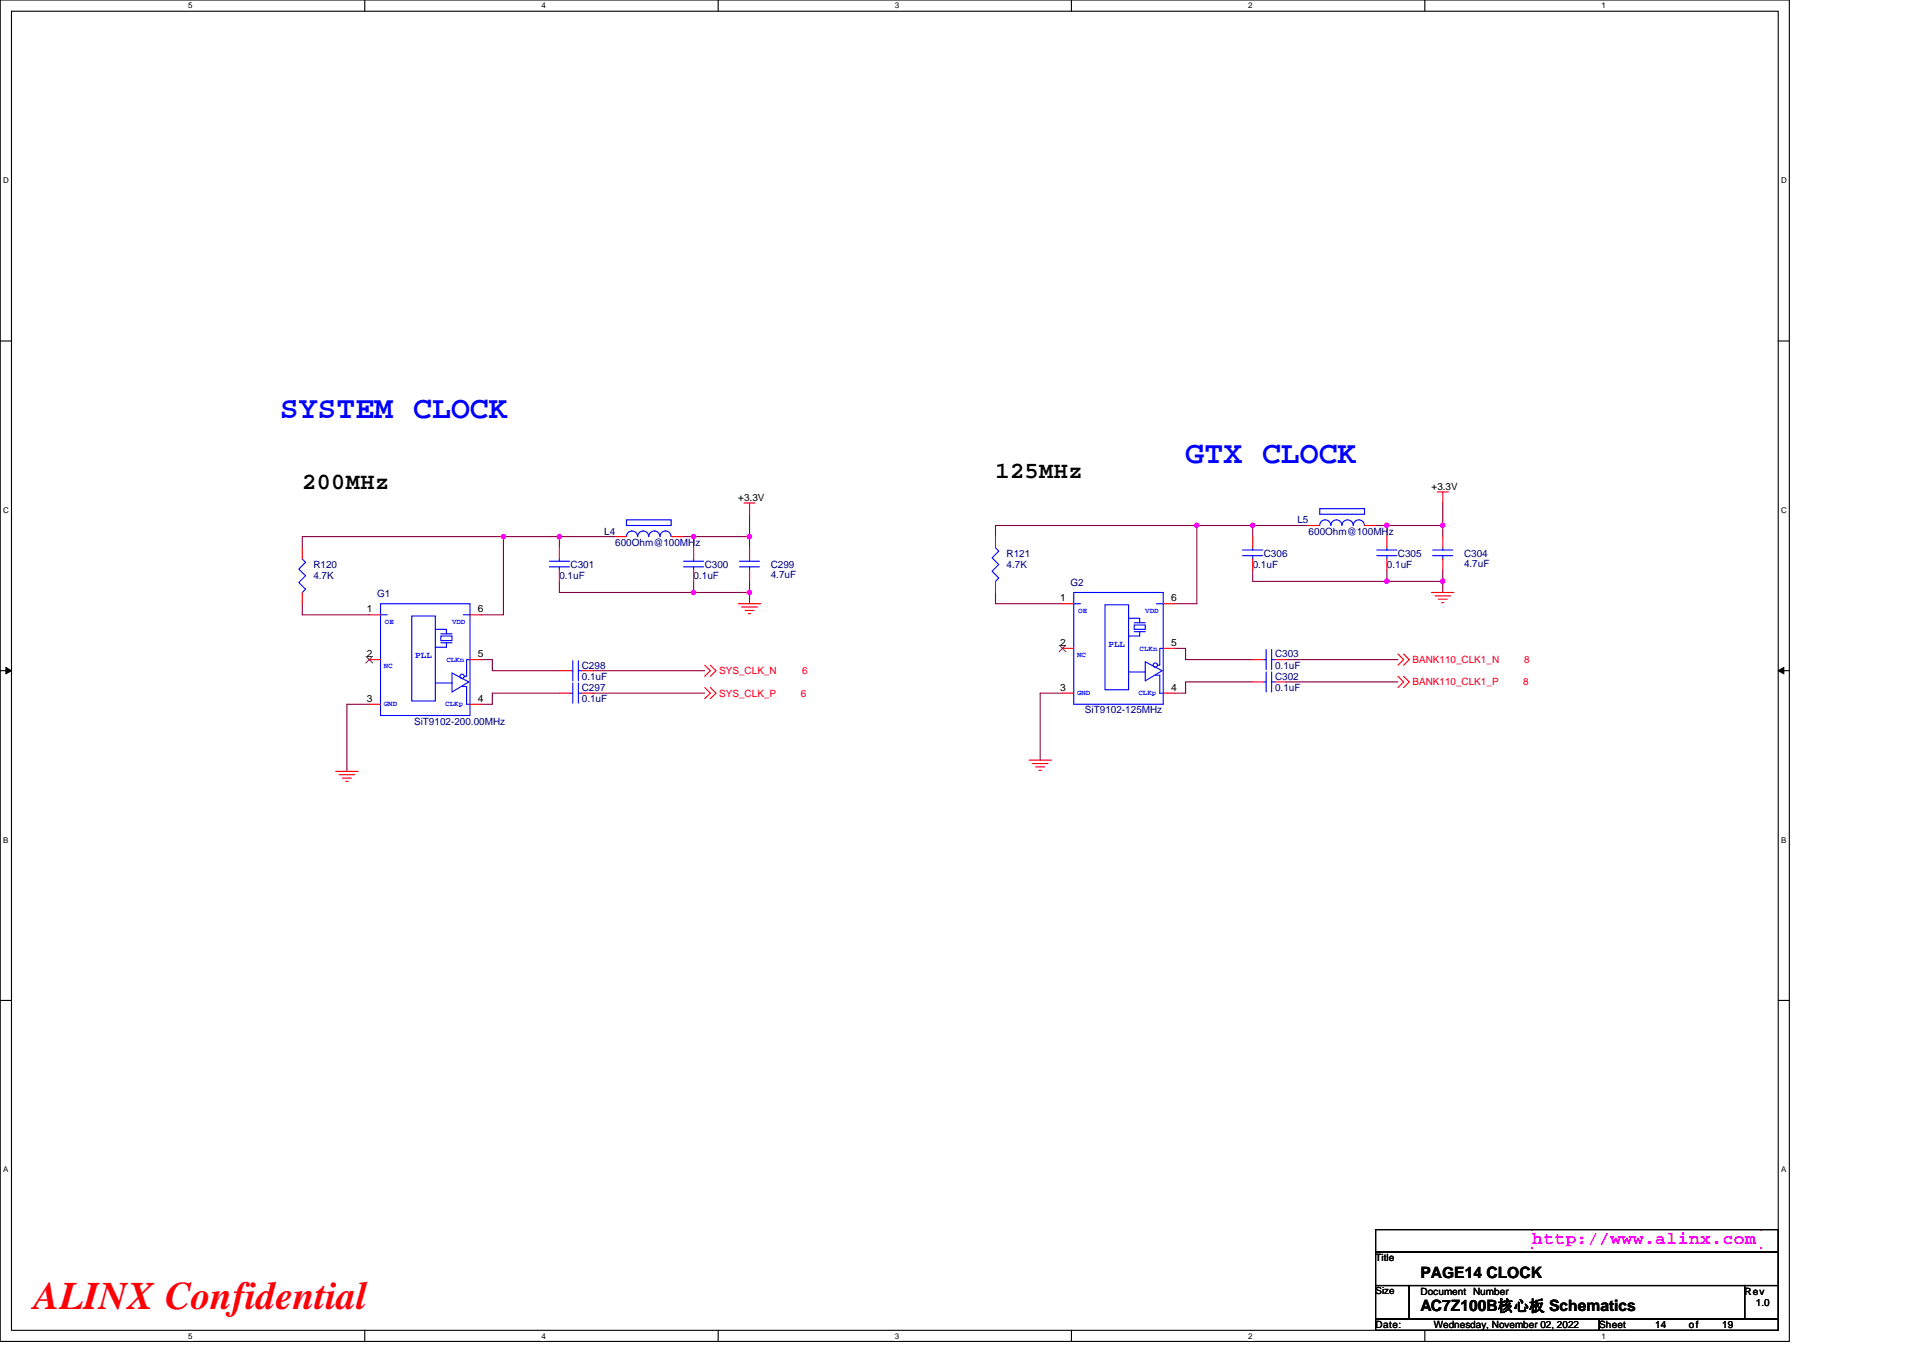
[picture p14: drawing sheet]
<svg xmlns="http://www.w3.org/2000/svg" width="297mm" height="210mm" viewBox="0 0 297 210" stroke-linecap="round" stroke-linejoin="round" font-family="sans-serif">
<defs><g id="words">
<text font-size="6" fill="#f00" x="5.2" y="202.3">ALINX Confidential</text>
<g font-size="4.9" fill="#00f">
<text x="43.2" y="64.6">SYSTEM CLOCK</text>
<text x="183.1" y="71.5">GTX CLOCK</text>
</g>
<g font-size="3.6">
<text x="46.7" y="75.6">200MHz</text>
<text x="153.8" y="73.9">125MHz</text>
</g>
<text font-size="2.8" fill="#f0f" x="236.7" y="192.3">http://www.alinx.com</text>
<g font-size="2.4">
<text x="219.4" y="197.4">PAGE14 CLOCK</text>
<text x="219.4" y="202.6">AC7Z100B核心板 Schematics</text>
</g>
<g font-size="1.5">
<text x="114" y="77.4">+3.3V</text>
<text x="221.1" y="75.7">+3.3V</text>
<text x="56.7" y="94.6">1</text>
<text x="73.8" y="94.6">6</text>
<text x="163.8" y="92.9">1</text>
<text x="180.9" y="92.9">6</text>
<text x="56.7" y="101.6">2</text>
<text x="73.8" y="101.6">5</text>
<text x="163.8" y="99.8">2</text>
<text x="180.9" y="99.8">5</text>
<text x="163.8" y="106.7">3</text>
<text x="180.9" y="106.7">4</text>
<text x="56.7" y="108.5">3</text>
<text x="73.8" y="108.5">4</text>
<text x="212.5" y="194.9">Title</text>
<text x="212.5" y="200">Size</text>
<text x="219.4" y="200">Document Number</text>
<text x="269.5" y="200">Rev</text>
<text x="271.2" y="201.8">1.0</text>
<text x="212.5" y="205.2">Date:</text>
<text x="221.5" y="205.2">Wednesday, November 02, 2022</text>
<text x="247" y="205.2">Sheet</text>
<text x="255.7" y="205.2">14</text>
<text x="260.9" y="205.2">of</text>
<text x="266" y="205.2">19</text>
</g>
<g font-size="1.5" fill="#000080">
<text x="93.3" y="82.6">L4</text>
<text x="200.4" y="80.9">L5</text>
<text x="202.1" y="82.6">600Ohm@100MHz</text>
<text x="48.4" y="87.8">R120</text>
<text x="48.4" y="89.5">4.7K</text>
<text x="86.4" y="89.5">0.1uF</text>
<text x="88.1" y="87.8">C301</text>
<text x="95" y="84.3">600Ohm@100MHz</text>
<text x="107.1" y="89.5">0.1uF</text>
<text x="108.9" y="87.8">C300</text>
<text x="119.1" y="87.8">C299</text>
<text x="119.1" y="89.3">4.7uF</text>
<text x="155.5" y="86">R121</text>
<text x="155.5" y="87.8">4.7K</text>
<text x="193.5" y="87.8">0.1uF</text>
<text x="195.2" y="86">C306</text>
<text x="214.2" y="87.8">0.1uF</text>
<text x="215.9" y="86">C305</text>
<text x="226.1" y="86">C304</text>
<text x="226.1" y="87.6">4.7uF</text>
<text x="58.2" y="92.3">G1</text>
<text x="165.4" y="90.5">G2</text>
<text x="197" y="101.6">C303</text>
<text x="89.9" y="106.8">C297</text>
<text x="89.9" y="103.3">C298</text>
<text x="89.9" y="105">0.1uF</text>
<text x="197" y="103.3">0.1uF</text>
<text x="197" y="105">C302</text>
<text x="197" y="106.8">0.1uF</text>
<text x="64" y="112">SiT9102-200.00MHz</text>
<text x="89.9" y="108.5">0.1uF</text>
<text x="167.6" y="110.2">SiT9102-125MHz</text>
</g>
<g font-size="1.5" fill="#f00">
<text x="111.1" y="104.2">SYS_CLK_N</text>
<text x="111.1" y="107.6">SYS_CLK_P</text>
<text x="123.7" y="107.6">6</text>
<text x="123.9" y="104.2">6</text>
<text x="218.2" y="105.9">BANK110_CLK1_P</text>
<text x="218.2" y="102.4">BANK110_CLK1_N</text>
<text x="235.3" y="105.9">8</text>
<text x="235.5" y="102.4">8</text>
</g>
<g font-size="1.4" fill="#00f">
<text x="64.1" y="101.7">PLL</text>
<text x="171.2" y="100">PLL</text>
</g>
<g font-size="1.2">
<text x="29.1" y="1.3">5</text>
<text x="83.6" y="1.3">4</text>
<text x="138.2" y="1.3">3</text>
<text x="192.8" y="1.3">2</text>
<text x="247.4" y="1.3">1</text>
<text x=".5" y="28.3">D</text>
<text x="275.1" y="28.3">D</text>
<text x=".5" y="79.2">C</text>
<text x="275.1" y="79.2">C</text>
<text x=".5" y="130.2">B</text>
<text x="275.1" y="130.2">B</text>
<text x=".5" y="181.1">A</text>
<text x="275.1" y="181.1">A</text>
<text x="29.1" y="206.8">5</text>
<text x="83.6" y="206.8">4</text>
<text x="138.2" y="206.8">3</text>
<text x="192.8" y="206.8">2</text>
<text x="247.4" y="206.8">1</text>
</g>
<g font-size="1.1" fill="#00f">
<text x="166.6" y="94.7">OE</text>
<text x="176.9" y="94.7">VDD</text>
<text x="59.5" y="96.5">OE</text>
<text x="69.8" y="96.5">VDD</text>
<text x="166.4" y="101.5">NC</text>
<text x="176" y="100.6">CLKn</text>
<text x="59.3" y="103.2">NC</text>
<text x="69" y="102.3">CLKn</text>
<text x="166.4" y="107.3">GND</text>
<text x="175.9" y="107.3">CLKp</text>
<text x="59.3" y="109.1">GND</text>
<text x="68.8" y="109.1">CLKp</text>
</g>
</g></defs>
<path d="M0 0h276.4v207.3h-276.4zM1.8 1.7h272.9v203.8h-272.9z" fill="none" stroke="#000" stroke-width=".17"/>
<g fill="#fff">
<path d="M29.1 .2h.6v1.4h-.6z"/>
<path d="M29.1 205.7h.6v1.4h-.6z"/>
</g>
<path d="M56.3 0v1.7M56.3 205.5v1.8" fill="none" stroke="#000" stroke-width=".17"/>
<g fill="#fff">
<path d="M83.6 .2h.7v1.4h-.7z"/>
<path d="M83.6 205.7h.7v1.4h-.7z"/>
</g>
<path d="M110.9 0v1.7M110.9 205.5v1.8" fill="none" stroke="#000" stroke-width=".17"/>
<g fill="#fff">
<path d="M138.2 .2h.7v1.4h-.7z"/>
<path d="M138.2 205.7h.7v1.4h-.7z"/>
</g>
<path d="M165.5 0v1.7M165.5 205.5v1.8" fill="none" stroke="#000" stroke-width=".17"/>
<g fill="#fff">
<path d="M192.8 .2h.6v1.4h-.6z"/>
<path d="M192.8 205.7h.6v1.4h-.6z"/>
</g>
<path d="M220.1 0v1.7M220.1 205.5v1.8" fill="none" stroke="#000" stroke-width=".17"/>
<g fill="#fff">
<path d="M247.4 .2h.6v1.4h-.6z"/>
<path d="M247.4 205.7h.6v1.4h-.6z"/>
<path d="M.5 27.2h.8v1.4h-.8z"/>
<path d="M275.1 27.2h.9v1.4h-.9z"/>
<path d="M.5 78.1h.8v1.4h-.8z"/>
<path d="M275.1 78.1h.9v1.4h-.9z"/>
</g>
<path d="M0 52.7h1.8M274.7 52.7h1.7" fill="none" stroke="#000" stroke-width=".17"/>
<g fill="#fff">
<path d="M.5 129.1h.8v1.4h-.8z"/>
<path d="M275.1 129.1h.8v1.4h-.8z"/>
</g>
<path d="M0 103.6h1.8M274.7 103.6h1.7" fill="none" stroke="#000" stroke-width=".17"/>
<path d="M.9 103.1l.9 .5-.9 .5zM274.7 103.6l.8-.5v1z" fill="#000" stroke="#000" stroke-width=".15"/>
<g fill="#fff">
<path d="M.5 180h.8v1.4h-.8z"/>
<path d="M275.1 180h.8v1.4h-.8z"/>
</g>
<path d="M0 154.6h1.8M274.7 154.6h1.7" fill="none" stroke="#000" stroke-width=".17"/>
<g fill="#f0f">
<path d="M236.6 189.9h.2v.2h-.2z"/>
<path d="M272 189.9h.2v.2h-.2z"/>
<path d="M272 192.7h.2v.1h-.2z"/>
<path d="M236.6 192.7h.2v.1h-.2z"/>
</g>
<g fill="none" stroke="#800040" stroke-width=".17">
<path d="M115.8 79.5v3.4M222.9 77.7v3.5M46.7 93.3v1.7h10.3M77.8 82.9h8.6M77.8 82.9v12.1h-3.5M77.8 82.9h-31.1v1.7M86.4 89.8v1.7h20.7M86.4 82.9v1.7M86.4 82.9h8.6M105.4 82.9h1.7M107.1 82.9h8.7v1.7M107.1 82.9v1.7"/>
<path d="M107.1 89.8v1.7M107.1 91.5h8.7M115.8 89.8v1.7M115.8 91.5v1.8M153.8 91.5v1.8h10.3M184.9 81.2h8.6M184.9 81.2v12.1h-3.5M184.9 81.2h-31.1v1.7M193.5 81.2h8.6M193.5 81.2v1.7M193.5 88.1v1.7h20.7M212.5 81.2h1.7"/>
<path d="M214.2 89.8h8.7M214.2 81.2v1.7M214.2 88.1v1.7M214.2 81.2h8.7v1.7M222.9 88.1v1.7M222.9 89.8v1.7M57 108.8h-3.4v10.4M74.3 101.9h1.7v1.7h10.4M86.4 107.1h-10.4v1.7h-1.7M91.6 107.1h17.3M91.6 103.6h17.3M164.1 107.1h-3.4v10.4"/>
<path d="M181.4 100.2h1.7v1.7h10.4M193.5 105.4h-10.4v1.7h-1.7M198.7 105.4h17.2M198.7 101.9h17.2"/>
</g>
<g fill="#f0f" stroke="#f0f" stroke-width=".17">
<circle cx="115.8" cy="82.9" r=".34"/>
<circle cx="107.1" cy="82.9" r=".34"/>
<circle cx="115.8" cy="91.5" r=".34"/>
<circle cx="86.4" cy="82.9" r=".34"/>
<circle cx="107.1" cy="91.5" r=".34"/>
<circle cx="77.8" cy="82.9" r=".34"/>
<circle cx="222.8" cy="81.2" r=".34"/>
<circle cx="214.2" cy="81.2" r=".34"/>
<circle cx="222.8" cy="89.8" r=".34"/>
<circle cx="193.5" cy="81.2" r=".34"/>
<circle cx="214.2" cy="89.8" r=".34"/>
<circle cx="184.8" cy="81.2" r=".34"/>
</g>
<g fill="none" stroke="#f00" stroke-width=".17">
<path d="M114.9 77.7h1.7M115.8 77.7v1.8M222 76h1.7M222.9 76v1.7M46.7 84.6v1.8M46.7 91.5v1.8M57 95h1.8M72.6 95h1.7M86.4 84.6v1.8M86.4 88.1v1.7M95 82.9h1.8M103.7 82.9h1.7"/>
<path d="M107.1 84.6v1.8M107.1 88.1v1.7M114 93.3h3.5M114.6 93.8h2.4M115.1 94.3h1.4M115.6 94.8h.3M115.8 84.6v1.8M115.8 88.1v1.7M153.8 82.9v1.7M153.8 89.8v1.7M164.1 93.3h1.8M179.7 93.3h1.7"/>
<path d="M193.5 82.9v1.7M193.5 86.4v1.7M202.1 81.2h1.8M210.8 81.2h1.7M214.2 82.9v1.7M214.2 86.4v1.7M221.1 91.5h3.5M221.7 92.1h2.4M222.2 92.6h1.3M222.7 93.1h.3M222.9 82.9v1.7M222.9 86.4v1.7"/>
<path d="M51.9 119.2h3.4M52.4 119.7h2.4M57 101.9h1.8M57 108.8h1.8M72.6 108.8h1.7M72.6 101.9h1.7M86.4 107.1h1.7M86.4 103.6h1.7M89.9 107.1h1.7M89.9 103.6h1.7M108.9 102.8l.8 .8-.8 .9M108.9 106.2l.8 .9-.8 .9"/>
<path d="M109.7 102.8l.9 .8-.9 .9M109.7 106.2l.9 .9-.9 .9M159 117.5h3.4M159.5 118h2.4M160 118.5h1.4M160.5 119h.3M164.1 100.2h1.8M164.1 107.1h1.8M179.7 107.1h1.7M179.7 100.2h1.7M193.5 101.9h1.7M193.5 105.4h1.7"/>
<path d="M197 101.9h1.7M197 105.4h1.7M215.9 104.5l.9 .9-.9 .8M215.9 101l.9 .9-.9 .9M216.8 104.5l.9 .9-.9 .8M216.8 101l.9 .9-.9 .9M52.9 120.2h1.4M53.4 120.7h.4"/>
</g>
<path d="M212.5 190h62.2v3.5h-62.2zM212.5 193.5h62.2v5.1h-62.2zM212.5 198.6h5.2v5.2h-5.2zM217.7 198.6h51.8v5.2h-51.8zM269.5 198.6h5.2v5.2h-5.2zM212.5 203.8h34.5v1.7h-34.5zM247 203.8h27.7v1.7h-27.7z" fill="none" stroke="#000" stroke-width=".17"/>
<g fill="none" stroke="#00f" stroke-width=".17">
<path d="M203.9 78.6h6.9v.9h-6.9zM46.7 86.4l.5 .5-1 1 1 1.1-1 1 1 1-.5 .5M58.8 93.3h13.8v17.3h-13.8zM58.8 95h1M63.6 95.2h3.6v13.1h-3.6zM67.2 97.2h1.8v.7M68.1 98.3h1.7v.7h-1.7zM68.1 97.9h1.7M68.1 99.3h1.7M69 99.3v.7h-1.8M71.6 95h1M84.9 87.6h3.1"/>
<path d="M84.9 86.7h3.1M86.4 86.4v.3M86.4 87.6v.5M96.8 80.3h6.9v.9h-6.9zM98.5 82.9a.86 .86 0 0 0-.9-.9 .86 .86 0 0 0-.8 .9M103.6 82.9a.86 .86 0 0 0-.8-.9 .86 .86 0 0 0-.9 .9 .87 .87 0 0 0-.8-.9 .87 .87 0 0 0-.9 .9 .85 .85 0 0 0-.8-.9 .85 .85 0 0 0-.9 .9M105.6 87.6h3.1M105.6 86.7h3.1M107.1 86.4v.3M107.1 87.6v.5M114.2 87.6h3.1M114.2 86.7h3.1"/>
<path d="M115.8 86.4v.3M115.8 87.6v.5M153.8 84.6l.5 .6-1.1 1 1.1 1-1.1 1.1 1.1 1-.5 .5M165.9 91.5h13.8v17.3h-13.8zM165.9 93.3h1M170.7 93.5h3.6v13.1h-3.6zM174.3 95.5h1.7v.7M175.2 96.2h1.7M175.2 97.6h1.7M175.2 96.6h1.7v.6h-1.7zM176 97.6v.7h-1.7M178.6 93.3h1.1"/>
<path d="M191.9 85.9h3.1M191.9 85h3.1M193.5 84.6v.4M193.5 85.9v.5M205.6 81.2a.86 .86 0 0 0-.9-.9 .86 .86 0 0 0-.8 .9M210.8 81.2a.87 .87 0 0 0-.9-.9 .87 .87 0 0 0-.9 .9 .87 .87 0 0 0-.9-.9 .87 .87 0 0 0-.8 .9 .85 .85 0 0 0-.9-.9 .85 .85 0 0 0-.8 .9M212.7 85.9h3.1M212.7 85h3.1M214.2 84.6v.4M214.2 85.9v.5M221.3 85.9h3.1M221.3 85h3.1"/>
<path d="M222.9 84.6v.4M222.9 85.9v.5M67.2 105.5h2.6M69.8 104l2.6 1.4-2.6 1.5zM71.4 106.1h.7v2.7h.5M72.6 101.9h-.5v2.6h-.4M88.1 107.1h.4M88.1 103.6h.4M88.5 105.5v3.1M88.5 102.1v3.1M89.3 105.5v3.1M89.3 107.1h.6"/>
<path d="M89.3 102.1v3.1M89.3 103.6h.6M174.3 103.8h2.6M176.9 102.3l2.6 1.3-2.6 1.6zM178.5 104.3h.7v2.8h.5M179.7 100.2h-.5v2.6h-.4M195.2 101.9h.4M195.2 105.4h.4M195.6 100.4v3.1M195.6 103.8v3.1M196.4 100.4v3.1M196.4 101.9h.6"/>
<path d="M196.4 103.8v3.1M196.4 105.4h.6"/>
<circle cx="71.4" cy="104.5" r=".34"/>
<circle cx="178.5" cy="102.8" r=".34"/>
</g>
<path d="M163.6 99.7l1.1 1M164.6 99.7l-1 1M56.5 101.4l1.1 1M57.5 101.4l-1 1" fill="none" stroke="#804000" stroke-width=".15"/>
<use href="#words"/>
</svg>
